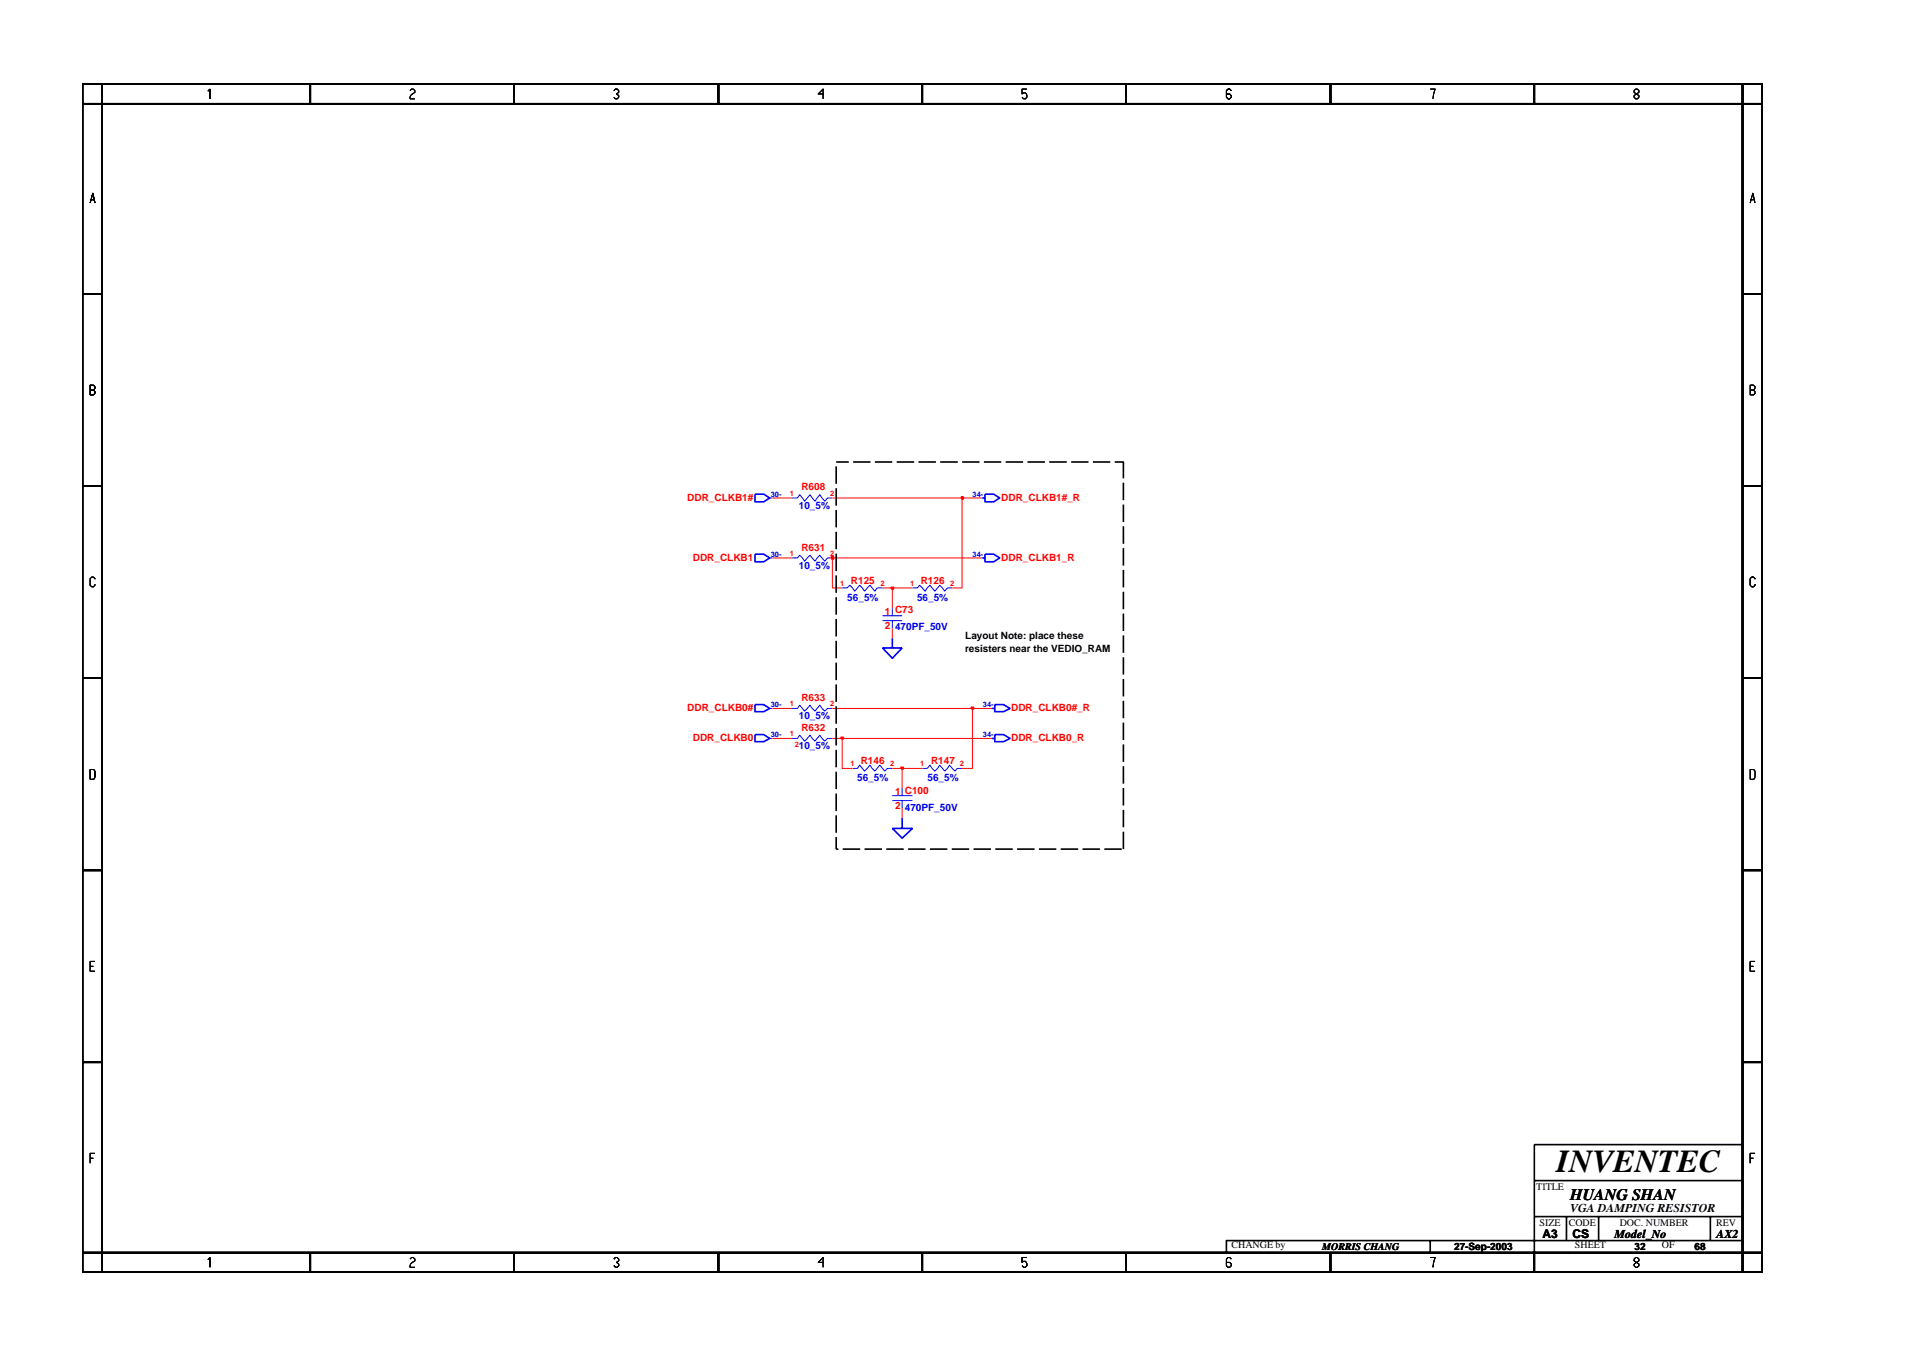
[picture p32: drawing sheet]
<svg xmlns="http://www.w3.org/2000/svg" width="297mm" height="210mm" viewBox="0 0 297 210" stroke-linecap="round" stroke-linejoin="round" font-family="sans-serif">
<defs><g id="words">
<text font-size="5" x="241.8" y="182">INVENTEC</text>
<text font-size="2.5" x="244" y="186.3">HUANG SHAN</text>
<g font-size="1.9">
<text x="244" y="188.2">VGA DAMPING RESISTOR</text>
<text x="239.6" y="192.2">A3</text>
<text x="244.3" y="192.3">CS</text>
<text x="250.8" y="192.2">Model_No</text>
<text x="266.6" y="192.2">AX2</text>
</g>
<g font-size="1.6" fill="#f00">
<text x="106.8" y="77.7">DDR_CLKB1#</text>
<text x="124.5" y="76.1">R608</text>
<text x="155.6" y="77.7">DDR_CLKB1#_R</text>
<text x="107.6" y="87.1">DDR_CLKB1</text>
<text x="124.5" y="85.5">R631</text>
<text x="155.6" y="87.1">DDR_CLKB1_R</text>
<text x="132.2" y="90.6">R125</text>
<text x="137.4" y="95.4">1 C73</text>
<text x="143" y="90.6">R126</text>
<text x="137.4" y="97.7">2</text>
<text x="106.8" y="110.3">DDR_CLKB0#</text>
<text x="124.5" y="113.5">R632</text>
<text x="124.5" y="108.8">R633</text>
<text x="157.1" y="110.3">DDR_CLKB0#_R</text>
<text x="107.6" y="115">DDR_CLKB0</text>
<text x="133.7" y="118.6">R146</text>
<text x="144.6" y="118.6">R147</text>
<text x="157.1" y="115">DDR_CLKB0_R</text>
<text x="139.1" y="123.4">1 C100</text>
<text x="139.1" y="125.7">2</text>
</g>
<g font-size="1.6" fill="#00f">
<text x="124.1" y="79.1">10_5%</text>
<text x="124.1" y="88.4">10_5%</text>
<text x="131.6" y="93.3">56_5%</text>
<text x="142.5" y="93.3">56_5%</text>
<text x="139.1" y="97.9">470PF_50V</text>
<text x="124.1" y="111.7">10_5%</text>
<text x="124.1" y="116.4">10_5%</text>
<text x="133.2" y="121.3">56_5%</text>
<text x="140.6" y="125.9">470PF_50V</text>
<text x="144.1" y="121.3">56_5%</text>
</g>
<g font-size="1.6">
<text x="149.9" y="101.3">resisters near the VEDIO_RAM</text>
<text x="150" y="99.2">Layout Note: place these</text>
<text x="238.7" y="184.8">TITLE</text>
<text x="239.2" y="190.4">SIZE</text>
<text x="243.7" y="190.4">CODE</text>
<text x="251.6" y="190.4">DOC. NUMBER</text>
<text x="266.6" y="190.4">REV</text>
<text x="191.3" y="193.9">CHANGE by</text>
<text x="205.4" y="194.1">MORRIS CHANG</text>
<text x="225.9" y="194.1">27-Sep-2003</text>
<text x="244.7" y="193.9">SHEET</text>
<text x="253.9" y="194.1">32</text>
<text x="258.2" y="193.9">OF</text>
<text x="263.3" y="194.1">68</text>
</g>
<g font-size="1.2" fill="#00f">
<text x="119.7" y="77.2">30-</text>
<text x="151.1" y="77.2">34-</text>
<text x="119.7" y="86.5">30-</text>
<text x="151.1" y="86.5">34-</text>
<text x="119.7" y="109.8">30-</text>
<text x="152.7" y="109.8">34-</text>
<text x="119.7" y="114.4">30-</text>
<text x="152.7" y="114.4">34-</text>
</g>
<g font-size="1.2" fill="#f00">
<text x="122.7" y="77">1</text>
<text x="129" y="77">2</text>
<text x="122.7" y="86.3">1</text>
<text x="129" y="86.3">2</text>
<text x="130.5" y="91">1</text>
<text x="136.8" y="91">2</text>
<text x="141.4" y="91">1</text>
<text x="147.6" y="91">2</text>
<text x="122.7" y="109.7">1</text>
<text x="129" y="109.6">2</text>
<text x="122.7" y="114.3">1</text>
<text x="123.5" y="116">2</text>
<text x="132.1" y="119">1</text>
<text x="138.3" y="118.9">2</text>
<text x="142.9" y="119">1</text>
<text x="149.1" y="118.9">2</text>
</g>
</g></defs>
<g fill="none" stroke="#00f" stroke-width=".16">
<path d="M119.6 77.3h.4M123 77.3h.9l.3-.5 .8 1 .8-1 .8 1 .8-1 .7 1 .5-.5h.7M119.6 86.6h.4M123 86.6h.9l.3-.4 .8 1 .8-1 .8 1 .8-1 .7 1 .5-.6h.7M130.8 91.3h.8l.4-.4 .8 .9 .7-.9 .8 .9 .9-.9 .7 .9 .4-.5h.8M137.1 95.6h3.1M137.1 96.4h3.1M138.6 94.4v1.2M138.6 96.4v1.2M141.8 91.3h.7l.4-.4 .8 .9 .8-.9 .7 .9 .8-.9 .8 .9 .4-.5h.7M119.6 114.7h.4M119.6 110h.4"/>
<path d="M123 114.7h.9l.3-.5 .8 .9 .8-.9 .8 .9 .8-.9 .7 .9 .5-.4h.7M123 110h.9l.3-.5 .8 .9 .8-.9 .8 .9 .8-.9 .7 .9 .5-.4h.7M132.4 119.3h.8l.3-.5 .8 .9 .9-.9 .7 .9 .8-.9 .7 .9 .5-.4h.7M143.3 119.3h.7l.5-.5 .7 .9 .8-.9 .8 .9 .7-.9 .9 .9 .3-.4h.8M138.6 123.6h3.2M138.6 124.3h3.2M140.2 122.4v1.2M140.2 124.3v1.2"/>
</g>
<g fill="none" stroke="#00f" stroke-width=".25">
<path d="M117.3 76.7h1.3l1 .6-1 .6h-1.3zM152.6 77.3h.4M153 76.7h1.4l.9 .6-.9 .6h-1.4zM117.3 86h1.3l1 .6-1 .6h-1.3zM138.6 99.1v1.5M152.6 86.6h.4M153 86h1.4l.9 .6-.9 .6h-1.4zM117.3 114.1h1.3l1 .6-1 .5h-1.3zM117.3 109.4h1.3l1 .6-1 .5h-1.3zM137.1 100.6h3.1l-1.6 1.6zM154.1 114.7h.4M154.1 110h.4"/>
<path d="M154.5 114.1h1.4l1 .6-1 .5h-1.4zM154.5 109.4h1.4l1 .6-1 .5h-1.4zM138.6 128.6h3.2l-1.6 1.6zM140.2 127v1.6"/>
</g>
<path d="M130.8 114.7v4.6h1.6M138.6 119.3h1.6v3.1M140.2 125.5v1.5" fill="none" stroke="#f00" stroke-width=".16"/>
<path d="M140 119.2h.3v.2h-.3z" fill="#8e2323"/>
<path d="M140 119.2h.3v.2h-.3z" fill="none" stroke="#f00" stroke-width=".25"/>
<path d="M120 114.7h3M129.3 114.7h1.5M140.2 119.3h3.1M151.1 110v9.3h-1.6" fill="none" stroke="#f00" stroke-width=".16"/>
<path d="M130.7 114.5h.3v.3h-.3z" fill="#8e2323"/>
<path d="M130.7 114.5h.3v.3h-.3z" fill="none" stroke="#f00" stroke-width=".25"/>
<path d="M120 110h3M129.3 110h21.8M130.8 114.7h23.3" fill="none" stroke="#f00" stroke-width=".16"/>
<path d="M150.9 109.8h.3v.3h-.3z" fill="#8e2323"/>
<path d="M150.9 109.8h.3v.3h-.3z" fill="none" stroke="#f00" stroke-width=".25"/>
<path d="M129.3 86.6v4.7h1.5M137.1 91.3h1.5v3.1M138.6 97.6v1.5M151.1 110h3" fill="none" stroke="#f00" stroke-width=".16"/>
<path d="M138.5 91.2h.3v.3h-.3z" fill="#8e2323"/>
<path d="M138.5 91.2h.3v.3h-.3z" fill="none" stroke="#f00" stroke-width=".25"/>
<path d="M149.5 77.3v14h-1.6M120 86.6h3M138.6 91.3h3.2" fill="none" stroke="#f00" stroke-width=".16"/>
<path d="M129.1 86.5h.4v.3h-.4z" fill="#8e2323"/>
<path d="M129.1 86.5h.4v.3h-.4z" fill="none" stroke="#f00" stroke-width=".25"/>
<path d="M120 77.3h3M129.3 77.3h20.2M129.3 86.6h23.3" fill="none" stroke="#f00" stroke-width=".16"/>
<path d="M149.4 77.2h.2v.3h-.2z" fill="#8e2323"/>
<path d="M149.4 77.2h.2v.3h-.2z" fill="none" stroke="#f00" stroke-width=".25"/>
<path d="M149.5 77.3h3.1" fill="none" stroke="#f00" stroke-width=".16"/>
<g fill="none" stroke="#000" stroke-width=".25">
<path d="M12.8 13h261v184.6h-261zM12.8 16.1h261M15.9 13v184.6M48.2 13v3.1M79.9 13v3.1M111.6 13v3.1M143.3 13v3.1M174.9 13v3.1M206.7 13v3.1M238.4 13v3.1M270.7 13v184.6M12.8 45.7h3.1"/>
<path d="M270.7 45.7h3.1M12.8 75.5h3.1M129.9 71.7h2M129.9 72.4v2.7M129.9 75.8v2.7M129.9 79.2v2.7M132.5 71.7h2.7M135.9 71.7h2.7M139.3 71.7h2.7M142.7 71.7h2.7M146.1 71.7h2.7M149.5 71.7h2.7"/>
<path d="M152.9 71.7h2.7M156.2 71.7h2.7M159.6 71.7h2.7M163 71.7h2.7M166.4 71.7h2.7M169.8 71.7h2.7M173.2 71.7h1.3v2.6M174.5 75v2.7M174.5 78.3v2.8M270.7 75.5h3.1M129.9 82.6v2.7M129.9 86v2.7"/>
<path d="M129.9 89.4v2.7M129.9 92.7v2.7M129.9 96.1v2.7M129.9 99.5v2.7M174.5 81.7v2.7M174.5 85.1v2.7M174.5 88.5v2.7M174.5 91.9v2.7M174.5 95.3v2.7M174.5 98.7v2.7M12.8 105.3h3.1M129.9 102.9v2.7"/>
<path d="M129.9 106.3v2.7M129.9 109.7v2.7M129.9 113.1v2.7M129.9 116.4v2.8M129.9 119.8v2.7M174.5 102.1v2.7M174.5 105.4v2.7M174.5 108.8v2.7M174.5 112.2v2.7M174.5 115.6v2.7M174.5 119v2.7M270.7 105.3h3.1"/>
<path d="M12.8 135.2h3.1M129.9 130v1.9h.3M129.9 123.2v2.7M129.9 126.6v2.7M130.9 131.9h2.7M134.3 131.9h2.7M137.7 131.9h2.7M141.1 131.9h2.7M144.5 131.9h2.7M147.9 131.9h2.7M151.2 131.9h2.8M154.6 131.9h2.7"/>
<path d="M158 131.9h2.7M161.4 131.9h2.7M164.8 131.9h2.7M168.2 131.9h2.7M171.6 131.9h2.7M174.5 122.4v2.7M174.5 125.8v2.7M174.5 129.1v2.8M270.7 135.2h3.1M12.8 165h3.1M270.7 165h3.1M270.7 177.7h-32.3v19.9"/>
<path d="M12.8 194.5h261M48.2 194.5v3.1M79.9 194.5v3.1M111.6 194.5v3.1M143.3 194.5v3.1M174.9 194.5v3.1M206.7 194.5v3.1M222.2 192.6v1.9M238.4 183.3h32.3M238.4 188.9h32.3M243.4 188.9v3.7M248.4 188.9v3.7"/>
<path d="M265.7 188.9v3.7M270.7 192.6h-80.2v1.9"/>
</g>
<g fill="none" stroke="#000" stroke-width=".16">
<path d="M32.3 14.2l.3-.4v1.6v-1.6zM63.7 14.1l.3-.3h.2l.3 .3v.2l-.5 .4-.3 .4v.3h.8h-.8l.1-.6 .7-.5v-.2l-.3-.3h-.2zM95.6 13.8l-.2 .3 .2-.3h.3l.2 .3v.2l-.3 .3 .3 .2v.3l-.2 .3h-.3l-.2-.3 .2 .3h.3l.2-.3v-.3l-.3-.2 .3-.3v-.2l-.2-.3zM127.9 14.6h-.8l.8-.8v1.6M158.8 13.8h.7h-.7v.8l.2-.2a.5 .5 0 0 1 .5 .7l-.2 .3h-.3l-.2-.3 .2 .3h.3l.2-.3a.5 .5 0 0 0-.5-.7l-.2 .2zM190.5 14.1l.3-.3h.2l.3 .3-.3-.3h-.2l-.3 .3v1l.3 .3h.2l.3-.3v-.3l-.3-.2h-.5h.5l.3 .2v.3l-.3 .3h-.2l-.3-.3zM222.2 13.8h.8l-.4 1.6M253.9 14.1l.2-.3h.3l.2 .3v.2l-.7 .5v.3l.2 .3h.3l.2-.3v-.3l-.7-.5zM14 31.5l.4-1.5 .4 1.5M14.1 31h.6M271.9 31.5l.4-1.5 .4 1.5M272 31h.6"/>
<path d="M14 59.8h.5l.3 .3v.2l-.3 .3 .3 .2v.3l-.3 .2h-.5zM14 60.6h.5M271.9 60.6h.5l.3-.3v-.2l-.3-.3h-.5v1.5h.5l.3-.2v-.3l-.3-.2M14.8 89.9l-.3-.3h-.2l-.3 .3v1l.3 .2h.2l.3-.2v-.2M271.9 89.9l.2-.3h.3l.3 .3-.3-.3h-.3l-.2 .3v1l.2 .2h.3l.3-.2v-.2v.2l-.3 .2h-.3l-.2-.2zM14 119.5l.7 .1 .1 .2-.1 1.1-.7 .1zM271.9 119.5l.7 .1 .1 .2-.1 1.1-.7 .1zM14 150.1h.5M14.8 149.3h-.8v1.5h.8M271.9 150.1h.5M272.7 149.3h-.8v1.5h.8M14 179.9h.5"/>
<path d="M14.8 179.1h-.8v1.5M271.9 179.1v1.5v-1.5h.8zM271.9 179.9h.5M32.3 195.6l.3-.3v1.5M63.7 195.5l.3-.2h.2l.3 .2v.3l-.7 .5-.1 .2v.3h.8M95.6 195.3l-.2 .2 .2-.2h.3l.2 .2v.3l-.3 .2 .3 .3v.2l-.2 .3h-.3l-.2-.3 .2 .3h.3l.2-.3v-.2l-.3-.3 .3-.2v-.3l-.2-.2zM127.1 196l.8-.7v1.5v-1.5l-.8 .7h.8zM158.8 195.3h.7h-.7v.7l.2-.1a.5 .5 0 0 1 .5 .6l-.2 .3h-.3l-.2-.3 .2 .3h.3l.2-.3a.5 .5 0 0 0-.5-.6l-.2 .1zM191.3 195.5l-.3-.2h-.2l-.3 .2v1l.3 .3h.2l.3-.3v-.2l-.3-.3h-.5M222.2 195.3h.8l-.4 1.5 .4-1.5zM254.1 195.3l-.2 .2v.3l.7 .5v.2l-.2 .3h-.3l-.2-.3v-.2l.7-.5v-.3l-.2-.2z"/>
</g>
<use href="#words"/>
</svg>
